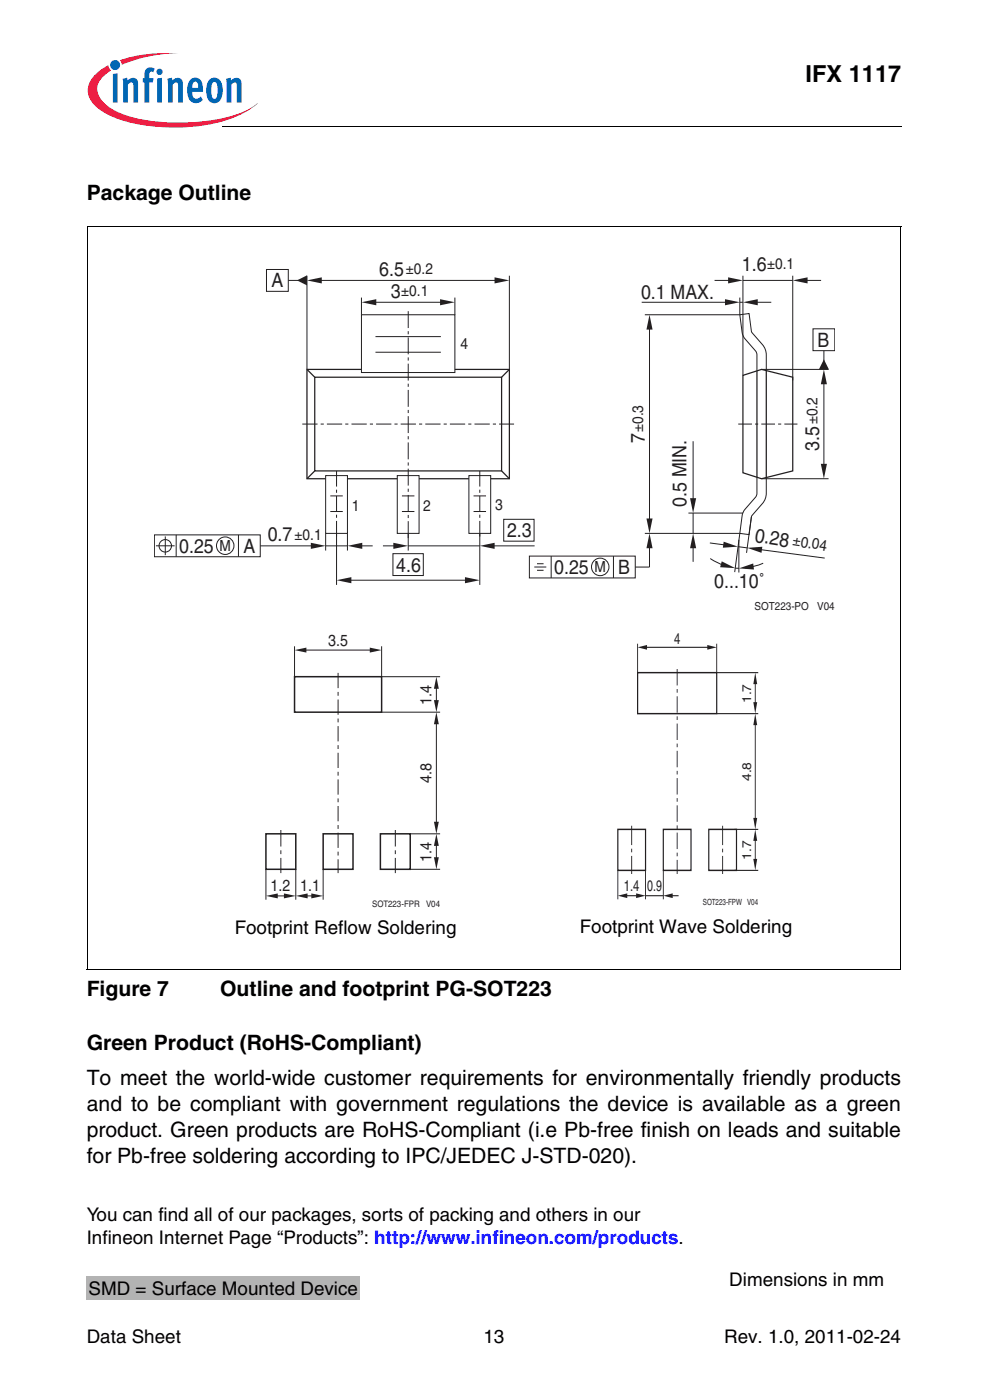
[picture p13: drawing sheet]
<svg xmlns="http://www.w3.org/2000/svg" width="148mm" height="210mm" viewBox="0 0 148 210" stroke-linecap="round" stroke-linejoin="round" font-family="sans-serif">
<defs><g id="words">
<text font-size="3.5" x="120.7" y="12.2">IFX 1117</text>
<g font-size="3.2">
<text x="13" y="30">Package Outline</text>
<text x="13" y="149.3">Figure 7</text>
<text x="33" y="149.3">Outline and footprint PG-SOT223</text>
<text x="13" y="157.4">Green Product (RoHS-Compliant)</text>
<text x="13" y="162.7">To meet the world-wide customer requirements for environmentally friendly products</text>
<text x="13" y="166.6">and to be compliant with government regulations the device is available as a green</text>
<text x="13" y="170.5">product. Green products are RoHS-Compliant (i.e Pb-free finish on leads and suitable</text>
<text x="13" y="174.4">for Pb-free soldering according to IPC/JEDEC J-STD-020).</text>
</g>
<g font-size="3" fill="#231f20">
<text x="56.8" y="41.3">6.5</text>
<text x="111.1" y="40.6">1.6</text>
<text x="40.7" y="43.1">A</text>
<text x="58.5" y="44.6">3</text>
<text x="96" y="44.8">0.1 MAX.</text>
<text x="122.5" y="52">B</text>
<text x="96.6" y="66.4" transform="rotate(-90 96.6 66.4)">7</text>
<text x="122.7" y="67.6" transform="rotate(-90 122.7 67.6)">3.5</text>
<text x="102.9" y="76" transform="rotate(-90 102.9 76)">0.5 MIN.</text>
<text x="26.9" y="82.9">0.25</text>
<text x="36.5" y="82.9">A</text>
<text x="40.1" y="81.1">0.7</text>
<text x="76" y="80.5">2.3</text>
<text x="113" y="81.2" transform="rotate(9 113 81.2)">0.28</text>
<text x="59.4" y="85.7">4.6</text>
<text x="83" y="86.1">0.25</text>
<text x="92.6" y="86.1">B</text>
<text x="107" y="88.1">0...10˚</text>
</g>
<g font-size="2.8">
<text x="35.2" y="140">Footprint Reflow Soldering</text>
<text x="86.8" y="139.8">Footprint Wave Soldering</text>
<text x="13" y="183">You can find all of our packages, sorts of packing and others in our</text>
<text x="13" y="186.6">Infineon Internet Page “Products”: http://www.infineon.com/products.</text>
<text x="13.3" y="194.2">SMD = Surface Mounted Device</text>
<text x="109.3" y="192.8">Dimensions in mm</text>
<text x="13" y="201.3">Data Sheet</text>
<text x="72.4" y="201.3">13</text>
<text x="108.5" y="201.3">Rev. 1.0, 2011-02-24</text>
</g>
<g font-size="2.4" fill="#231f20">
<text x="49.2" y="96.9">3.5</text>
<text x="64.6" y="105.7" transform="rotate(-90 64.6 105.7)">1.4</text>
<text x="64.6" y="117.4" transform="rotate(-90 64.6 117.4)">4.8</text>
<text x="64.6" y="129.3" transform="rotate(-90 64.6 129.3)">1.4</text>
<text x="40.5" y="133.6">1.2</text>
<text x="45" y="133.6">1.1</text>
</g>
<g font-size="2.3" fill="#231f20">
<text x="60.8" y="41.1">±0.2</text>
<text x="114.9" y="40.4">±0.1</text>
<text x="60.1" y="44.4">±0.1</text>
<text x="69" y="52.4">4</text>
<text x="96.4" y="64.8" transform="rotate(-90 96.4 64.8)">±0.3</text>
<text x="122.5" y="63.6" transform="rotate(-90 122.5 63.6)">±0.2</text>
<text x="52.7" y="76.6">1</text>
<text x="63.4" y="76.6">2</text>
<text x="74.2" y="76.5">3</text>
<text x="32.9" y="82.6">M</text>
<text x="44.1" y="80.9">±0.1</text>
<text x="118.7" y="81.8" transform="rotate(9 118.7 81.8)">±0.04</text>
<text x="89.1" y="85.8">M</text>
<text x="101" y="96.5">4</text>
<text x="93.5" y="133.6">1.4</text>
<text x="97" y="133.6">0.9</text>
</g>
<g font-size="1.9" fill="#231f20">
<text x="112.6" y="105.4" transform="rotate(-90 112.6 105.4)">1.7</text>
<text x="112.6" y="117.1" transform="rotate(-90 112.6 117.1)">4.8</text>
<text x="112.6" y="128.9" transform="rotate(-90 112.6 128.9)">1.7</text>
</g>
<g font-size="1.7" fill="#231f20">
<text x="113" y="91.5">SOT223-PO</text>
<text x="122.4" y="91.5">V04</text>
</g>
<g font-size="1.3" fill="#231f20">
<text x="55.8" y="136">SOT223-FPR V04</text>
<text x="105.3" y="135.8">SOT223-FPW V04</text>
</g>
</g></defs>
<circle cx="17.2" cy="9.7" r=".75" fill="#0166b3"/>
<g fill="#ed1a40">
<path d="M18 9l2.3-.6a25.2 25.2 0 0 1 6.4-.4 21.9 21.9 0 0 0-8 1.5l-.4 .2z"/>
<path d="M14.2 11.3l1.2-1.1 .8-.4 .1 .3 .3 .5a3.4 3.4 0 0 0-2 2.9 4.1 4.1 0 0 0 2.5 3 22.4 22.4 0 0 0 11 1.9 22.2 22.2 0 0 0 9.1-2l1.4-.9a12.7 12.7 0 0 1-6.4 3 28.7 28.7 0 0 1-14.7-.7 7.8 7.8 0 0 1-4-2.9 2.98 2.98 0 0 1 .7-3.6z"/>
</g>
<g fill="#0166b3">
<path d="M16.9 11.1l.7-.1v4.4h-.7z"/>
<path d="M18.4 11.8l.6-.2 .1 .5a.84 .84 0 0 1 1-.4 .84 .84 0 0 1 .6 .9v2.8h-.7l-.1-2.9a.29 .29 0 0 0-.4-.1l-.3 .3v2.7h-.7z"/>
<path d="M22 10.3l.3-.2 .7 .1 .2 .1-.2 .5a.35 .35 0 0 0-.6 .1v.8h.6l-.1 .7h-.5v3h-.8v-3h-.2v-.7h.2v-.4a1.22 1.22 0 0 1 .4-1z"/>
<path d="M25.1 11.8l.6-.2 .1 .5a.84 .84 0 0 1 1-.4 .84 .84 0 0 1 .6 .9v2.8h-.7v-2.9a.29 .29 0 0 0-.5-.1l-.3 .3v2.7h-.7z"/>
<path d="M33.9 11.8l.6-.2 .1 .5a.84 .84 0 0 1 1-.4 .84 .84 0 0 1 .6 .9v2.8h-.7l-.1-2.9a.29 .29 0 0 0-.4-.1l-.3 .3v2.7h-.7z"/>
<path d="M23.4 10.8a.5 .5 0 0 1 1 0 .5 .5 0 0 1-1 0zM23.6 11.8l.7-.1v3.7h-.7z"/>
<path d="M28.6 11.9a1.07 1.07 0 0 1 1.1-.2 1.07 1.07 0 0 1 .6 .9l.1 1.2h-1.6a.74 .74 0 0 0 .3 .9 .74 .74 0 0 0 1-.2l.3 .5a1.28 1.28 0 0 1-1.5 .4 1.28 1.28 0 0 1-.8-1.3v-1a1.86 1.86 0 0 1 .5-1.2zM29.1 12.3l-.2 .2-.1 .7h.9v-.5a.42 .42 0 0 0-.6-.4z"/>
<path d="M31.4 11.9a1.18 1.18 0 0 1 1.3-.1 1.18 1.18 0 0 1 .6 1.2 2.26 2.26 0 0 1-.8 2.4 1.26 1.26 0 0 1-1.6-1.4 2.78 2.78 0 0 1 .5-2.1zM31.8 12.4l-.1 .4-.1 1a.88 .88 0 0 0 .5 1 1.21 1.21 0 0 0 .5-1.3 1.09 1.09 0 0 0-.5-1.2z"/>
</g>
<path d="M33.4 18.8v.2z" fill="#000"/>
<path d="M33.4 18.9h101.6" fill="none" stroke="#000" stroke-width=".15"/>
<path d="M13 20.4h32.8v3.4h-32.8z" fill="#fff"/>
<g fill="none" stroke="#231f20" stroke-width=".15">
<path d="M54.2 47.2h13.9v8.7h-13.9zM54.2 44.6v2.6M56.3 52.8h9.7M56.3 50.5h9.7M68.1 44.6v2.6M48.8 71.3h3.3v8.7h-3.3zM49.5 74.4h1.9M49.5 76.7h1.9M59.5 71.3h3.3v8.7h-3.3zM60.2 74.4h1.9M60.2 76.7h1.9M70.2 71.3h3.3v8.7h-3.3z"/>
<path d="M70.9 74.4h1.9M70.9 76.7h1.9"/>
</g>
<path d="M61.2 80.7v-34.2" fill="none" stroke="#231f20" stroke-width=".15" stroke-dasharray="2.5 .5 .5 .5" stroke-linecap="butt"/>
<path d="M45.3 63.6h31.7M50.4 70.6v10.1M71.9 70.6v10.1" fill="none" stroke="#231f20" stroke-width=".15" stroke-dasharray="2.3 .5 .5 .5" stroke-linecap="butt"/>
<path d="M46 55.4l1.2 1.2M47.2 56.6h27.9v14h-27.9zM54.2 55.4h-8.2v16.4h2.8M68.1 55.4h8.2v16.4h-2.8M76.3 55.4l-1.2 1.2M111.3 56.3l2.8-.9 4.7 1.2v14l-4.7 1.2-2.8-.9zM113.4 55.6v16M114.8 55.6v16M47.2 70.6l-1.2 1.2M52.1 71.8h7.4M62.8 71.8h7.4M75.1 70.6l1.2 1.2" fill="none" stroke="#231f20" stroke-width=".19"/>
<path d="M110.6 63.6h8.9" fill="none" stroke="#231f20" stroke-width=".15" stroke-dasharray="2.1 .5 .5 .5" stroke-linecap="butt"/>
<g fill="#231f20">
<path d="M65.9 44.9l2.2 .4-2.2 .5z"/>
<path d="M54.2 45.3l2.2-.4v.9z"/>
</g>
<path d="M46 41.3v14.1M47.9 42h26.5M56.1 45.3h10.2M76.3 41.3v14.1" fill="none" stroke="#231f20" stroke-width=".15"/>
<g fill="#231f20">
<path d="M46 42l2.2-.4v.9z"/>
<path d="M74.1 41.6l2.2 .4-2.2 .5z"/>
</g>
<path d="M39.9 40.4h3.3v3.3h-3.3zM43.2 42h2.1M50.4 80v7.7M71.9 80v7.7" fill="none" stroke="#231f20" stroke-width=".15"/>
<path d="M50.4 87l2.2-.5v.9z" fill="#231f20"/>
<path d="M52.4 87h17.8" fill="none" stroke="#231f20" stroke-width=".15"/>
<path d="M69.7 86.5l2.2 .5-2.2 .4z" fill="#231f20"/>
<path d="M48.8 80v2.5M52.1 80v2.5M61.2 80v2.5M75.5 77.9h4.5v3.2h-4.5zM58.9 83h4.5v3.3h-4.5zM61.2 81.8h10.7" fill="none" stroke="#231f20" stroke-width=".15"/>
<path d="M52.1 81.8l2.2-.4v.9z" fill="#231f20"/>
<path d="M54 81.8h1.8" fill="none" stroke="#231f20" stroke-width=".15"/>
<path d="M58.9 81.4l2.3 .4-2.3 .5z" fill="#231f20"/>
<path d="M57.4 81.8h1.8" fill="none" stroke="#231f20" stroke-width=".15"/>
<path d="M71.9 81.8l2.2-.4v.9z" fill="#231f20"/>
<path d="M73.8 81.8h6.3" fill="none" stroke="#231f20" stroke-width=".15"/>
<path d="M46.6 81.4l2.2 .4-2.2 .5z" fill="#231f20"/>
<g fill="none" stroke="#231f20" stroke-width=".15">
<path d="M110.8 44.6v2.6M111.3 41.3v15M23.1 80.2h15.9v3.3h-15.9zM23.4 81.8h2.8M24.8 80.4v2.8M26.4 80.2v3.3M35.7 80.2v3.3M39 81.8h7.8M48.8 81.8h3.3"/>
<circle cx="24.8" cy="81.8" r=".93"/>
<circle cx="33.7" cy="81.8" r="1.31"/>
</g>
<path d="M108.6 44.9l2.2 .4-2.2 .5z" fill="#231f20"/>
<path d="M96.1 45.3h13.5" fill="none" stroke="#231f20" stroke-width=".15"/>
<path d="M111.3 45.3l2.2-.4v.9z" fill="#231f20"/>
<path d="M110.8 45.3h.5M113.3 45.3h2.2M118.8 41.3v15.7" fill="none" stroke="#231f20" stroke-width=".15"/>
<path d="M118.8 42l2.2-.4v.9z" fill="#231f20"/>
<path d="M120.7 42h2.3" fill="none" stroke="#231f20" stroke-width=".15"/>
<path d="M109.1 41.6l2.2 .4-2.2 .5z" fill="#231f20"/>
<path d="M96.6 47.2h14.2M107.1 42h2.2M111.3 42h7.5M96.6 80h14.2" fill="none" stroke="#231f20" stroke-width=".15"/>
<path d="M96.8 77.7h1l-.5 2.3z" fill="#231f20"/>
<path d="M97.3 48.8v29.2" fill="none" stroke="#231f20" stroke-width=".15"/>
<path d="M97.3 47.2l.5 2.2h-1z" fill="#231f20"/>
<path d="M103.1 76.9h8.2" fill="none" stroke="#231f20" stroke-width=".15"/>
<path d="M103.4 74.7h.9l-.5 2.2z" fill="#231f20"/>
<path d="M103.8 66.2v8.8M103.8 81.9v2.3" fill="none" stroke="#231f20" stroke-width=".15"/>
<path d="M103.8 80l.5 2.2h-.9z" fill="#231f20"/>
<path d="M103.8 76.9v3.1M112.6 77.5l-.8 5.4M110.6 82l1.3 .1" fill="none" stroke="#231f20" stroke-width=".15"/>
<g fill="#231f20">
<path d="M111.9 82.1l2.3-.1-.1 .9z"/>
<path d="M108.4 81.2l2.2 .8-2.3 .1z"/>
</g>
<path d="M106.3 81.4l2.3 .3M113.9 82.4l9.7 1.3" fill="none" stroke="#231f20" stroke-width=".15"/>
<path d="M97.3 80l.5 2.2h-1z" fill="#231f20"/>
<g fill="none" stroke="#231f20" stroke-width=".15">
<path d="M114.1 55.4h10M114.1 71.8h10M79.3 83.4h15.9v3.3h-15.9zM80 85h1.8M80.5 84.5h.9M80.5 85.5h.9M82.6 83.4v3.3M91.9 83.4v3.3M97.3 81.9v3.1h-2.1"/>
<circle cx="89.9" cy="85" r="1.31"/>
</g>
<g fill="#231f20">
<path d="M123.4 55.4l.5 2.2h-.9z"/>
<path d="M123 69.5h.9l-.5 2.3z"/>
</g>
<path d="M123.4 56.8v13.3" fill="none" stroke="#231f20" stroke-width=".15"/>
<path d="M44.5 42l1.5-.7v1.5z" fill="#231f20"/>
<path d="M123.4 52.6v2.1" fill="none" stroke="#231f20" stroke-width=".15"/>
<path d="M123.4 53.9l.8 1.5h-1.5z" fill="#231f20"/>
<path d="M114.8 55.6v-2.4a2.35 2.35 0 0 0-.6-1.5l-1.6-1.9-.4-2.8-1.4 .2 .5 3.2 1.9 2.2 .2 .4v2.6M121.8 49.3h3.3v3.3h-3.3zM110.8 80l-.7 5.8M113.4 71.6v2.6l-.2 .4-1.9 2.2-.5 3.2 1.4 .2 .4-2.8 1.6-1.9a2.35 2.35 0 0 0 .6-1.5v-2.4M106.4 83.7l.9 .6 1.3 .5M110.7 80.9v4.9" fill="none" stroke="#231f20" stroke-width=".15"/>
<g fill="#231f20">
<path d="M110.7 85.2l2.1-.7 .2 .9z"/>
<path d="M108.1 84.2l2 1-2.2-.2z"/>
</g>
<path d="M110.1 85.2h.6M114.3 84.4l-1.3 .5-1.4 .3" fill="none" stroke="#231f20" stroke-width=".15"/>
<path d="M101.4 100.3v30.7" fill="none" stroke="#231f20" stroke-width=".15" stroke-dasharray="2.2 .5 .5 .5" stroke-linecap="butt"/>
<path d="M95.5 100.9h11.9v6.1h-11.9zM92.6 124.4h4.1v6.1h-4.1zM99.4 124.4h4.1v6.1h-4.1zM106.2 124.4h4.1v6.1h-4.1z" fill="none" stroke="#231f20" stroke-width=".2"/>
<path d="M94.6 123.8v7.2M108.3 123.8v7.2" fill="none" stroke="#231f20" stroke-width=".15" stroke-dasharray="2.6 .5 .5 .5" stroke-linecap="butt"/>
<g fill="#231f20">
<path d="M106 96.7l1.4 .4-1.4 .3z"/>
<path d="M95.5 97.1l1.4-.4v.7z"/>
</g>
<path d="M95.5 96.5v4.4M96.6 97.1h9.7M107.4 96.5v4.4M110 124.4h3.6M110 130.5h3.6" fill="none" stroke="#231f20" stroke-width=".15"/>
<g fill="#231f20">
<path d="M113.1 124.4l.3 1.7h-.5z"/>
<path d="M112.9 128.8h.5l-.3 1.7z"/>
</g>
<path d="M113.1 108.3v14.6M113.1 125.6v3.5" fill="none" stroke="#231f20" stroke-width=".15"/>
<g fill="#231f20">
<path d="M112.9 122.6h.5l-.3 1.8z"/>
<path d="M113.1 107l.3 1.7h-.5z"/>
</g>
<path d="M107.4 107h6.2M113.1 102.1v3.5" fill="none" stroke="#231f20" stroke-width=".15"/>
<g fill="#231f20">
<path d="M112.9 105.3h.5l-.3 1.7z"/>
<path d="M113.1 100.9l.3 1.7h-.5z"/>
</g>
<path d="M107.4 100.9h6.2M92.6 130.5v4.3M96.7 130.5v4.3M96.7 134.3h2.7M99.4 130.5v4.3" fill="none" stroke="#231f20" stroke-width=".15"/>
<path d="M99.4 134.3l1.4-.4v.7z" fill="#231f20"/>
<path d="M100.5 134.3h1.2" fill="none" stroke="#231f20" stroke-width=".15"/>
<g fill="#231f20">
<path d="M95.3 133.9l1.4 .4-1.4 .3z"/>
<path d="M92.6 134.3l1.4-.4v.7z"/>
</g>
<path d="M93.7 134.3h1.7" fill="none" stroke="#231f20" stroke-width=".15"/>
<path d="M50.7 100.9v30" fill="none" stroke="#231f20" stroke-width=".15" stroke-dasharray="2.3 .6 .6 .6" stroke-linecap="butt"/>
<path d="M44.1 101.5h13.1v5.3h-13.1zM39.8 125h4.5v5.3h-4.5zM48.4 125h4.5v5.3h-4.5zM57 125h4.5v5.3h-4.5z" fill="none" stroke="#231f20" stroke-width=".23"/>
<path d="M42.1 124.4v6.5M59.2 124.4v6.5" fill="none" stroke="#231f20" stroke-width=".15" stroke-dasharray="2.4 .6 .6 .6" stroke-linecap="butt"/>
<g fill="#231f20">
<path d="M55.4 97.1l1.8 .4-1.8 .3z"/>
<path d="M44.1 97.5l1.8-.4v.7z"/>
</g>
<path d="M44.1 96.9v4.6M45.4 97.5h10.5M57.2 96.9v4.6M61.5 125h4.4M61.5 130.3h4.4" fill="none" stroke="#231f20" stroke-width=".15"/>
<g fill="#231f20">
<path d="M65.4 125l.3 1.8h-.7z"/>
<path d="M65 128.5h.7l-.3 1.8z"/>
</g>
<path d="M65.4 108.1v15.4M65.4 126.3v2.5" fill="none" stroke="#231f20" stroke-width=".15"/>
<g fill="#231f20">
<path d="M65 123.2h.7l-.3 1.8z"/>
<path d="M65.4 106.8l.3 1.8h-.7z"/>
</g>
<path d="M57.2 106.8h8.7M65.4 102.8v2.5" fill="none" stroke="#231f20" stroke-width=".15"/>
<g fill="#231f20">
<path d="M65 105h.7l-.3 1.8z"/>
<path d="M65.4 101.5l.3 1.8h-.7z"/>
</g>
<path d="M57.2 101.5h8.7M39.8 130.3v4.6M44.3 130.3v4.6M48.4 130.3v4.6" fill="none" stroke="#231f20" stroke-width=".15"/>
<g fill="#231f20">
<path d="M46.6 134l1.8 .3-1.8 .4z"/>
<path d="M44.3 134.3l1.8-.3v.7z"/>
</g>
<path d="M45.8 134.3h1.3" fill="none" stroke="#231f20" stroke-width=".15"/>
<g fill="#231f20">
<path d="M42.5 134l1.8 .3-1.8 .4z"/>
<path d="M39.8 134.3l1.8-.3v.7z"/>
</g>
<path d="M41.3 134.3h1.7" fill="none" stroke="#231f20" stroke-width=".15"/>
<g fill="#fff">
<path d="M85.7 138h35.7v3.2h-35.7z"/>
<path d="M34 138.1h37.8v3.3h-37.8z"/>
</g>
<path d="M13 33.9h122M13 33.9v111.5M135 33.9v111.5M13 145.4h122" fill="none" stroke="#000" stroke-width=".15"/>
<path d="M13 181.2h90v10.2h-90z" fill="#fff"/>
<path d="M13 191.4h40.9v3.5h-40.9z" fill="#b3b3b3"/>
<path d="M108.1 190.9h26.2v3.2h-26.2z" fill="#fff"/>
<use href="#words"/>
</svg>
